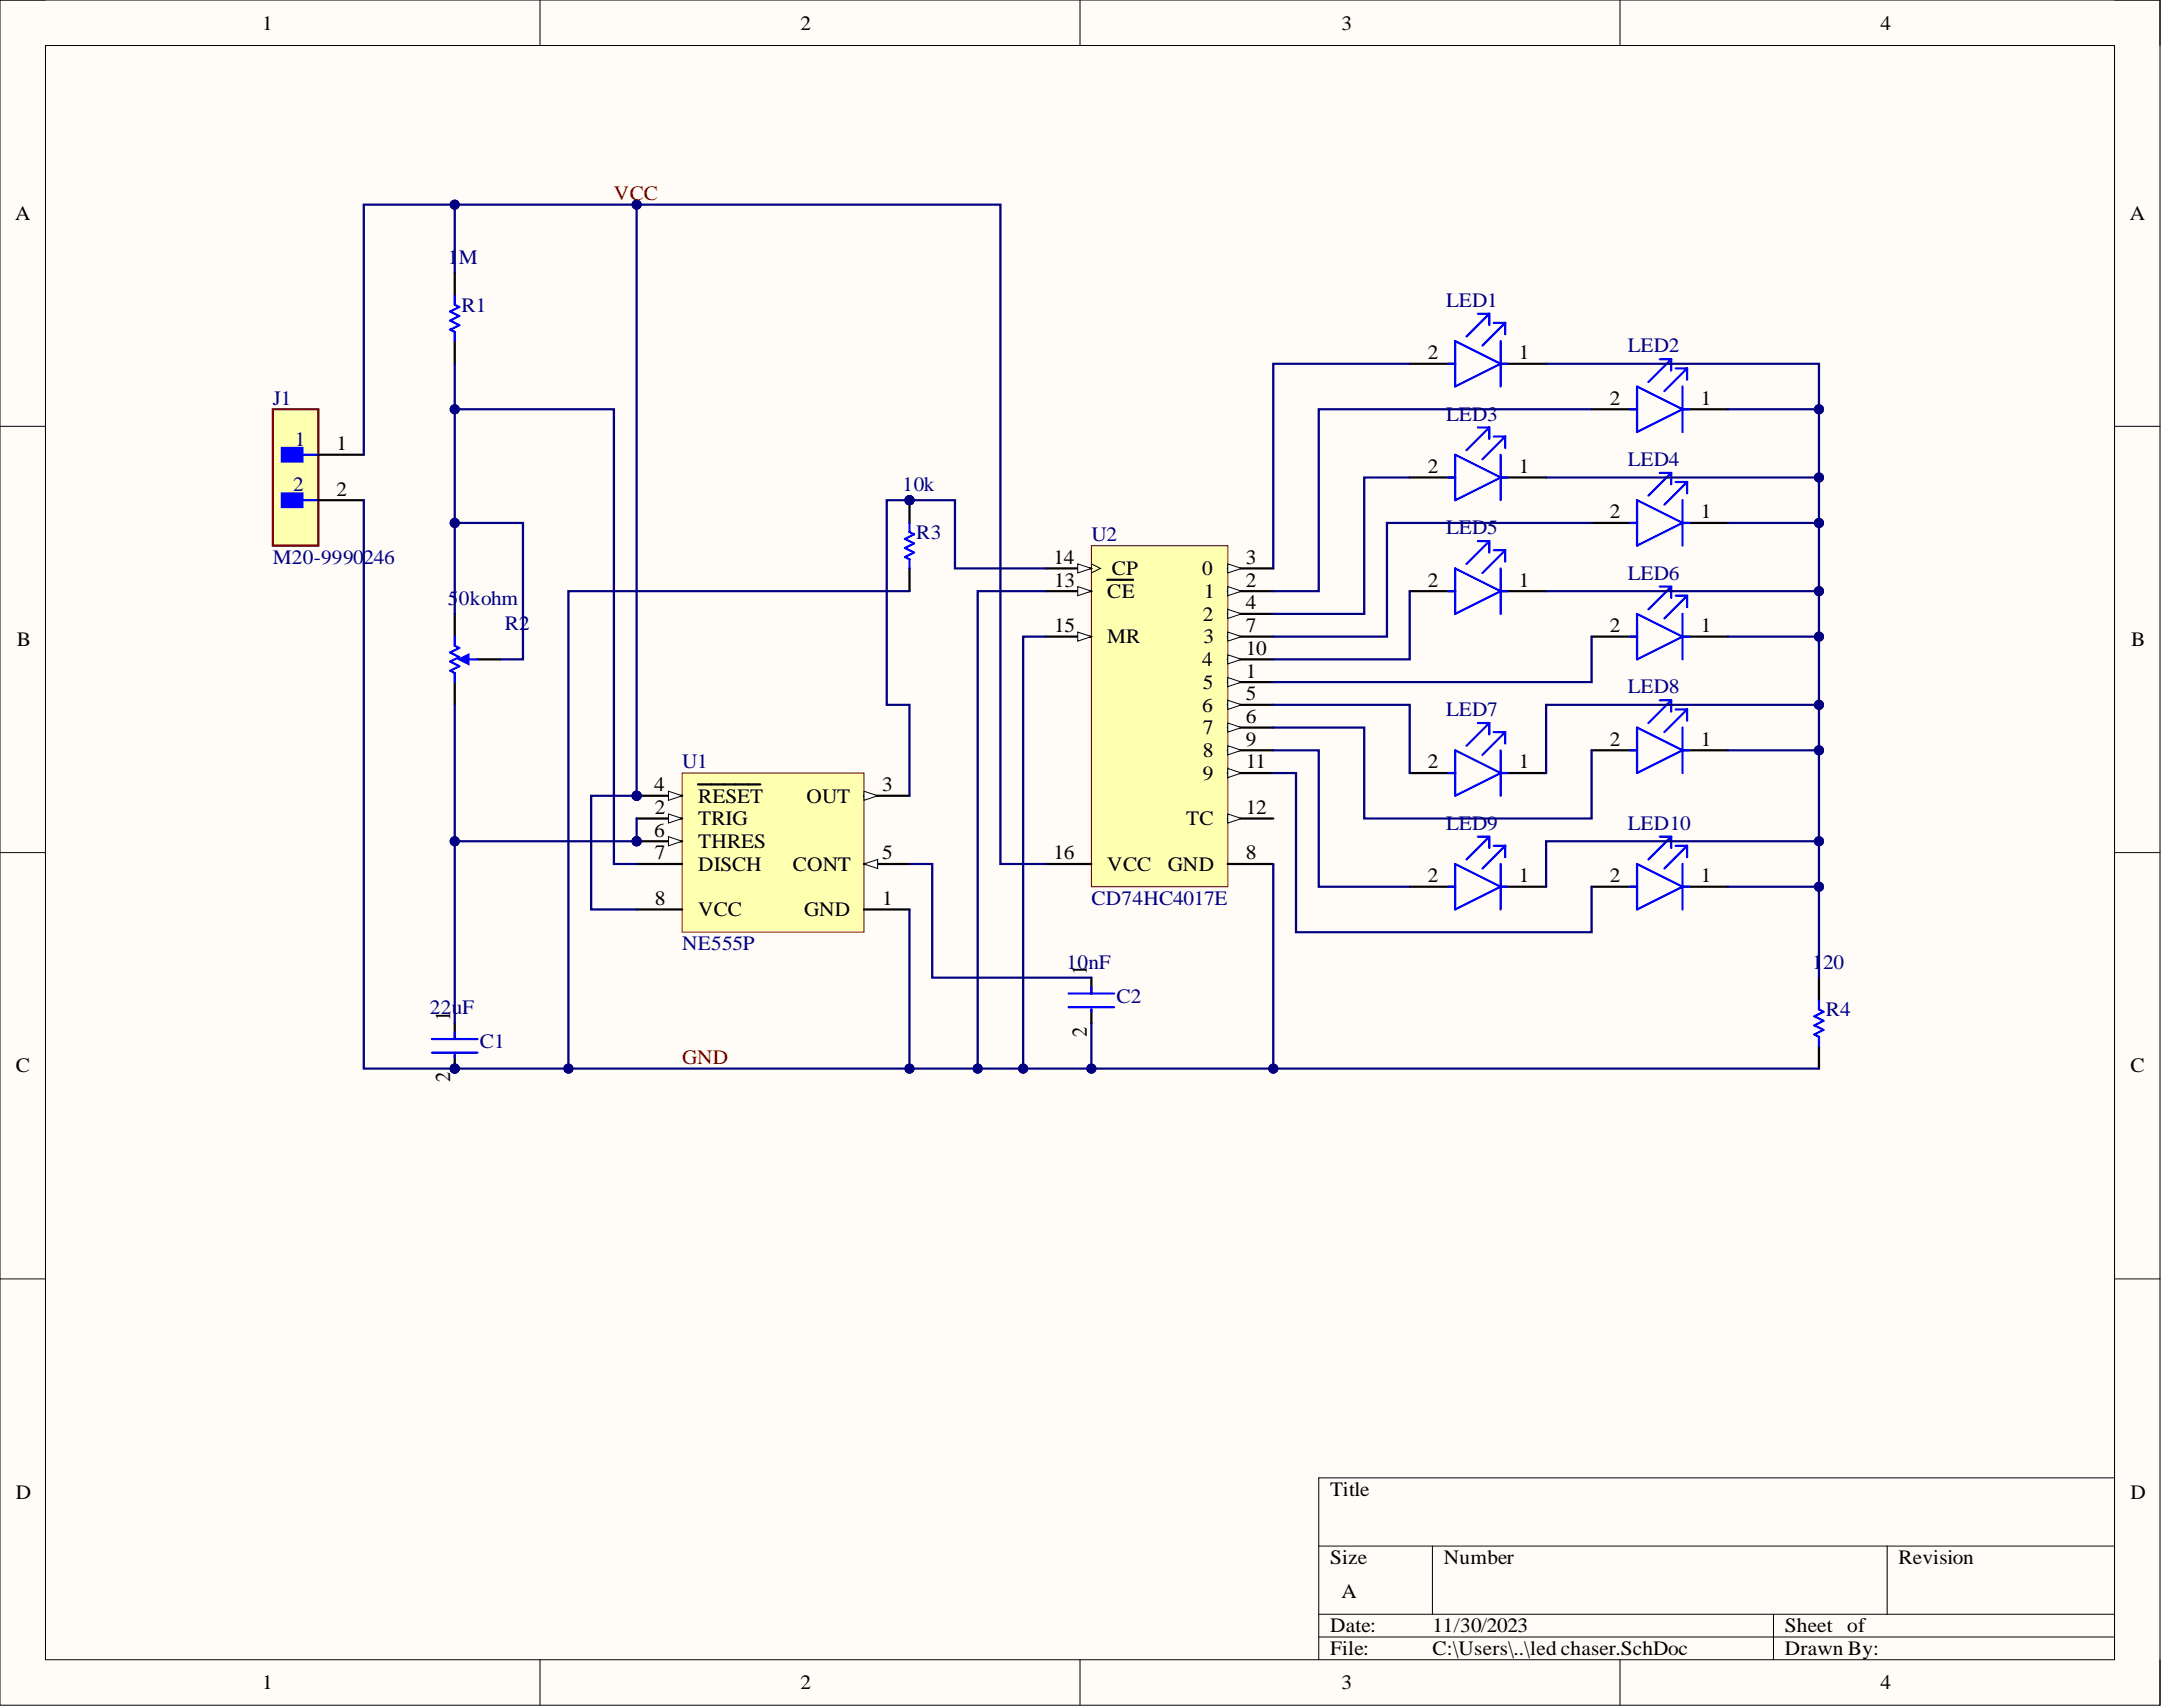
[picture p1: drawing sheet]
<svg xmlns="http://www.w3.org/2000/svg" width="241mm" height="190mm" viewBox="0 0 241 190" stroke-linecap="round" stroke-linejoin="round" font-family="sans-serif">
<defs><g id="words">
<g font-size="2.4">
<text x="50.2" y="113.9" transform="rotate(-90 50.2 113.9)">1</text>
<text x="121.3" y="108.9" transform="rotate(-90 121.3 108.9)">1</text>
<text x="121.3" y="115.7" transform="rotate(-90 121.3 115.7)">2</text>
<text x="50.2" y="120.8" transform="rotate(-90 50.2 120.8)">2</text>
</g>
<g font-size="2.3">
<text x="29.3" y="3.3">1</text>
<text x="89.3" y="3.3">2</text>
<text x="149.7" y="3.3">3</text>
<text x="209.9" y="3.3">4</text>
<text x="1.7" y="24.5">A</text>
<text x="237.7" y="24.5">A</text>
<text x="159.4" y="40.1">2</text>
<text x="169.5" y="40.1">1</text>
<text x="179.7" y="45.2">2</text>
<text x="189.8" y="45.2">1</text>
<text x="37.6" y="50.2">1</text>
<text x="159.4" y="52.8">2</text>
<text x="169.5" y="52.8">1</text>
<text x="37.6" y="55.3">2</text>
<text x="179.7" y="57.9">2</text>
<text x="189.8" y="57.9">1</text>
<text x="117.6" y="62.9">14</text>
<text x="117.7" y="65.5">13</text>
<text x="124.1" y="64.2">CP</text>
<text x="134.2" y="64.2">0</text>
<text x="139.1" y="62.9">3</text>
<text x="139.1" y="65.5">2</text>
<text x="159.4" y="65.5">2</text>
<text x="169.5" y="65.5">1</text>
<text x="117.7" y="70.5">15</text>
<text x="123.6" y="66.7">CE</text>
<text x="123.6" y="71.8">MR</text>
<text x="134.2" y="69.3">2</text>
<text x="134.3" y="71.8">3</text>
<text x="134.4" y="66.7">1</text>
<text x="139.1" y="68">4</text>
<text x="139.1" y="70.5">7</text>
<text x="179.7" y="70.5">2</text>
<text x="189.8" y="70.5">1</text>
<text x="1.9" y="72.1">B</text>
<text x="134.2" y="74.3">4</text>
<text x="134.2" y="76.9">5</text>
<text x="139.1" y="75.6">1</text>
<text x="139.1" y="73.1">10</text>
<text x="237.9" y="72.1">B</text>
<text x="134.2" y="79.4">6</text>
<text x="134.2" y="82">7</text>
<text x="139.1" y="78.2">5</text>
<text x="139.1" y="80.7">6</text>
<text x="139.1" y="83.2">9</text>
<text x="179.7" y="83.2">2</text>
<text x="189.8" y="83.2">1</text>
<text x="73" y="88.3">4</text>
<text x="77.9" y="89.6">RESET</text>
<text x="90" y="89.6">OUT</text>
<text x="98.5" y="88.3">3</text>
<text x="134.2" y="84.5">8</text>
<text x="134.2" y="87">9</text>
<text x="139.1" y="85.8">11</text>
<text x="159.4" y="85.8">2</text>
<text x="169.5" y="85.8">1</text>
<text x="73" y="93.4">6</text>
<text x="73.1" y="90.8">2</text>
<text x="73.1" y="95.9">7</text>
<text x="77.9" y="92.1">TRIG</text>
<text x="77.9" y="94.6">THRES</text>
<text x="98.5" y="95.9">5</text>
<text x="117.6" y="95.9">16</text>
<text x="132.4" y="92.1">TC</text>
<text x="139.1" y="90.8">12</text>
<text x="139.1" y="95.9">8</text>
<text x="73.1" y="101">8</text>
<text x="77.9" y="97.2">DISCH</text>
<text x="88.5" y="97.2">CONT</text>
<text x="98.5" y="101">1</text>
<text x="123.6" y="97.2">VCC</text>
<text x="130.4" y="97.2">GND</text>
<text x="159.4" y="98.5">2</text>
<text x="169.5" y="98.5">1</text>
<text x="179.7" y="98.5">2</text>
<text x="189.8" y="98.5">1</text>
<text x="77.9" y="102.3">VCC</text>
<text x="89.7" y="102.3">GND</text>
<text x="1.8" y="119.7">C</text>
<text x="237.8" y="119.7">C</text>
<text x="1.8" y="167.3">D</text>
<text x="148.5" y="167">Title</text>
<text x="237.8" y="167.3">D</text>
<text x="148.5" y="174.6">Size</text>
<text x="149.7" y="178.4">A</text>
<text x="161.1" y="174.6">Number</text>
<text x="211.9" y="174.6">Revision</text>
<text x="148.5" y="182.2">Date:</text>
<text x="148.5" y="184.7">File:</text>
<text x="159.9" y="182.2">11/30/2023</text>
<text x="159.9" y="184.7">C:\Users\..\led chaser.SchDoc</text>
<text x="199.2" y="182.2">Sheet of</text>
<text x="199.2" y="184.7">Drawn By:</text>
<text x="29.3" y="188.5">1</text>
<text x="89.3" y="188.5">2</text>
<text x="149.7" y="188.5">3</text>
<text x="209.9" y="188.5">4</text>
</g>
<g font-size="2.3" fill="#800000">
<text x="68.5" y="22.3">VCC</text>
<text x="76.1" y="118.7">GND</text>
</g>
<g font-size="2.3" fill="#000080">
<text x="50" y="29.4">1</text>
<text x="51.2" y="29.4">M</text>
<text x="51.5" y="34.8">R1</text>
<text x="161.4" y="34.3">LED1</text>
<text x="181.7" y="39.3">LED2</text>
<text x="30.5" y="45.2">J1</text>
<text x="161.4" y="46.9">LED3</text>
<text x="32.9" y="49.7">1</text>
<text x="181.7" y="52">LED4</text>
<text x="32.7" y="54.8">2</text>
<text x="100.7" y="54.8">10k</text>
<text x="161.4" y="59.6">LED5</text>
<text x="30.5" y="62.9">M20-9990246</text>
<text x="102.3" y="60.1">R3</text>
<text x="121.8" y="60.4">U2</text>
<text x="181.7" y="64.7">LED6</text>
<text x="50" y="67.5">5</text>
<text x="51.2" y="67.5">0kohm</text>
<text x="56.3" y="70.3">R2</text>
<text x="181.7" y="77.4">LED8</text>
<text x="161.4" y="79.9">LED7</text>
<text x="76.1" y="85.8">U1</text>
<text x="161.4" y="92.6">LED9</text>
<text x="181.7" y="92.6">LED10</text>
<text x="121.8" y="101">CD74HC4017E</text>
<text x="76.1" y="106.1">NE555P</text>
<text x="48" y="113.2">22uF</text>
<text x="119" y="108.1">10nF</text>
<text x="124.6" y="111.9">C2</text>
<text x="202.3" y="108.1">1</text>
<text x="203.5" y="108.1">20</text>
<text x="203.8" y="113.4">R4</text>
<text x="53.5" y="117">C1</text>
</g>
</g></defs>
<path d="M0 0h241.1v190.3h-241.1z" fill-rule="evenodd" fill="#fffcf8"/>
<path d="M0 0h241.1v190.3h-241.1z" fill="none" stroke="#000" stroke-width=".11"/>
<path d="M5.1 5.1h230.9v180.1h-230.9z" fill-rule="evenodd" fill="#fffcf8"/>
<g fill="none" stroke="#000" stroke-width=".11">
<path d="M0 0h5.1M5.1 5.1h230.9v180.1h-230.9zM60.3 0v5.1M120.5 0v5.1M180.8 0v5.1M236 0h5.1v5.1M0 47.6h5.1M236 47.6h5.1M0 95.2h5.1M236 95.2h5.1M0 142.7h5.1M236 142.7h5.1"/>
<path d="M147.2 172.5h88.8M159.9 172.5v7.7M210.6 172.5v7.7M236 164.9h-88.8v20.3M60.3 185.2v5.1M120.5 185.2v5.1M147.2 180.2h88.8M147.2 182.7h88.8M180.8 185.2v5.1M197.9 180.2v5M241.1 185.2v5.1"/>
</g>
<circle cx="71.1" cy="88.8" r=".51" fill="#000080"/>
<circle cx="71.1" cy="88.8" r=".51" fill="none" stroke="#000080" stroke-width=".11"/>
<circle cx="71.1" cy="93.9" r=".51" fill="#000080"/>
<circle cx="71.1" cy="93.9" r=".51" fill="none" stroke="#000080" stroke-width=".11"/>
<path d="M76.1 86.3h20.3v17.7h-20.3z" fill-rule="evenodd" fill="#ffffb0"/>
<path d="M76.1 86.3h20.3v17.7h-20.3z" fill="none" stroke="#800000" stroke-width=".11"/>
<path d="M71.1 91.3h5M96.4 101.5h5.1" fill="none" stroke="#000" stroke-width=".25"/>
<path d="M74.6 90.8l1.5 .5-1.5 .6z" fill="#f8fcff"/>
<path d="M74.6 90.8l1.5 .5-1.5 .6z" fill="none" stroke="#000" stroke-width=".11"/>
<path d="M96.4 88.8h5.1" fill="none" stroke="#000" stroke-width=".25"/>
<path d="M96.4 88.3l1.6 .5-1.6 .5z" fill="#f8fcff"/>
<path d="M96.4 88.3l1.6 .5-1.6 .5z" fill="none" stroke="#000" stroke-width=".11"/>
<path d="M71.1 88.8h5" fill="none" stroke="#000" stroke-width=".25"/>
<path d="M74.6 88.3l1.5 .5-1.5 .5z" fill="#f8fcff"/>
<path d="M74.6 88.3l1.5 .5-1.5 .5z" fill="none" stroke="#000" stroke-width=".11"/>
<path d="M77.9 87.5h7" fill="none" stroke="#000" stroke-width=".25"/>
<circle cx="71.1" cy="88.8" r=".51" fill="#000080"/>
<circle cx="71.1" cy="88.8" r=".51" fill="none" stroke="#000080" stroke-width=".11"/>
<path d="M96.4 96.4h5.1" fill="none" stroke="#000" stroke-width=".25"/>
<path d="M96.4 96.4l1.6-.5v1z" fill="#f8fcff"/>
<path d="M96.4 96.4l1.6-.5v1z" fill="none" stroke="#000" stroke-width=".11"/>
<path d="M71.1 93.9h5" fill="none" stroke="#000" stroke-width=".25"/>
<path d="M74.6 93.4l1.5 .5-1.5 .5z" fill="#f8fcff"/>
<path d="M74.6 93.4l1.5 .5-1.5 .5z" fill="none" stroke="#000" stroke-width=".11"/>
<circle cx="71.1" cy="93.9" r=".51" fill="#000080"/>
<circle cx="71.1" cy="93.9" r=".51" fill="none" stroke="#000080" stroke-width=".11"/>
<path d="M71.1 96.4h5M71.1 101.5h5" fill="none" stroke="#000" stroke-width=".25"/>
<path d="M121.8 60.9h15.2v38.1h-15.2z" fill-rule="evenodd" fill="#ffffb0"/>
<path d="M121.8 60.9h15.2v38.1h-15.2z" fill="none" stroke="#800000" stroke-width=".11"/>
<path d="M116.7 66h5.1" fill="none" stroke="#000" stroke-width=".25"/>
<path d="M120.3 65.5l1.5 .5-1.5 .5z" fill="#f8fcff"/>
<path d="M120.3 65.5l1.5 .5-1.5 .5z" fill="none" stroke="#000" stroke-width=".11"/>
<path d="M116.7 63.4h5.1M123.6 64.7h2.9" fill="none" stroke="#000" stroke-width=".25"/>
<path d="M120.3 62.9l1.5 .5-1.5 .5z" fill="#f8fcff"/>
<path d="M120.3 62.9l1.5 .5-1.5 .5zM121.8 62.9l1 .5-1 .5" fill="none" stroke="#000" stroke-width=".11"/>
<path d="M116.7 71h5.1" fill="none" stroke="#000" stroke-width=".25"/>
<path d="M120.3 70.5l1.5 .5-1.5 .6z" fill="#f8fcff"/>
<path d="M120.3 70.5l1.5 .5-1.5 .6z" fill="none" stroke="#000" stroke-width=".11"/>
<path d="M137 76.1h5.1" fill="none" stroke="#000" stroke-width=".25"/>
<path d="M137 75.6l1.6 .5-1.6 .5z" fill="#f8fcff"/>
<path d="M137 75.6l1.6 .5-1.6 .5z" fill="none" stroke="#000" stroke-width=".11"/>
<path d="M137 63.4h5.1" fill="none" stroke="#000" stroke-width=".25"/>
<path d="M137 62.9l1.6 .5-1.6 .5z" fill="#f8fcff"/>
<path d="M137 62.9l1.6 .5-1.6 .5z" fill="none" stroke="#000" stroke-width=".11"/>
<path d="M137 68.5h5.1" fill="none" stroke="#000" stroke-width=".25"/>
<path d="M137 68l1.6 .5-1.6 .5z" fill="#f8fcff"/>
<path d="M137 68l1.6 .5-1.6 .5z" fill="none" stroke="#000" stroke-width=".11"/>
<path d="M137 78.7h5.1" fill="none" stroke="#000" stroke-width=".25"/>
<path d="M137 78.2l1.6 .5-1.6 .5z" fill="#f8fcff"/>
<path d="M137 78.2l1.6 .5-1.6 .5z" fill="none" stroke="#000" stroke-width=".11"/>
<path d="M137 81.2h5.1" fill="none" stroke="#000" stroke-width=".25"/>
<path d="M137 80.7l1.6 .5-1.6 .5z" fill="#f8fcff"/>
<path d="M137 80.7l1.6 .5-1.6 .5z" fill="none" stroke="#000" stroke-width=".11"/>
<path d="M137 71h5.1" fill="none" stroke="#000" stroke-width=".25"/>
<path d="M137 70.5l1.6 .5-1.6 .6z" fill="#f8fcff"/>
<path d="M137 70.5l1.6 .5-1.6 .6z" fill="none" stroke="#000" stroke-width=".11"/>
<path d="M137 83.7h5.1" fill="none" stroke="#000" stroke-width=".25"/>
<path d="M137 83.2l1.6 .5-1.6 .5z" fill="#f8fcff"/>
<path d="M137 83.2l1.6 .5-1.6 .5z" fill="none" stroke="#000" stroke-width=".11"/>
<path d="M137 73.6h5.1" fill="none" stroke="#000" stroke-width=".25"/>
<path d="M137 73.1l1.6 .5-1.6 .5z" fill="#f8fcff"/>
<path d="M137 73.1l1.6 .5-1.6 .5z" fill="none" stroke="#000" stroke-width=".11"/>
<path d="M137 86.3h5.1" fill="none" stroke="#000" stroke-width=".25"/>
<path d="M137 85.8l1.6 .5-1.6 .5z" fill="#f8fcff"/>
<path d="M137 85.8l1.6 .5-1.6 .5z" fill="none" stroke="#000" stroke-width=".11"/>
<path d="M137 91.3h5.1" fill="none" stroke="#000" stroke-width=".25"/>
<path d="M137 90.8l1.6 .5-1.6 .6z" fill="#f8fcff"/>
<path d="M137 90.8l1.6 .5-1.6 .6z" fill="none" stroke="#000" stroke-width=".11"/>
<path d="M137 66h5.1" fill="none" stroke="#000" stroke-width=".25"/>
<path d="M137 65.5l1.6 .5-1.6 .5z" fill="#f8fcff"/>
<path d="M137 65.5l1.6 .5-1.6 .5z" fill="none" stroke="#000" stroke-width=".11"/>
<path d="M50.8 68.5v2.5M50.8 76.1v2.6M53.3 73.6h2.5M116.7 96.4h5.1M137 96.4h5.1" fill="none" stroke="#000" stroke-width=".25"/>
<path d="M50.8 71v1.1l.5 .2-1.1 .5 1.1 .5-1.1 .5 1.1 .5-1.1 .6 .6 .2v1M52.3 73.6h1" fill="none" stroke="#00f" stroke-width=".25"/>
<path d="M51.3 73.6l1-.5v1z" fill="#00f"/>
<g fill="none" stroke="#00f" stroke-width=".25">
<path d="M162.4 38.1l5.1 2.5-5.1 2.5zM164.9 35h1.3M166.2 35l-2.5 2.6M166.2 35v1.3M166.7 36h1.3M167.5 38.1v5M168 36l-2.5 2.6M168 36v1.3M161.6 40.6h.8M161.6 53.3h.8M162.4 50.7l5.1 2.6-5.1 2.5zM164.9 47.7h1.3"/>
<path d="M166.2 47.7v1.3M166.2 47.7l-2.5 2.5M166.7 48.7h1.3M167.5 50.7v5.1M167.5 40.6h.7M167.5 53.3h.7M168 48.7v1.3M168 48.7l-2.5 2.6M182 45.7h.7M182 58.4h.7M182.7 43.1l5.1 2.6-5.1 2.5zM182.7 55.8l5.1 2.6-5.1 2.5z"/>
<path d="M185.2 40.1h1.3M185.2 52.8h1.3M186.5 40.1l-2.5 2.5M186.5 40.1v1.3M186.5 52.8v1.2M186.5 52.8l-2.5 2.5M187 41.1h1.3M187 53.8h1.3M187.8 43.1v5.1M187.8 55.8v5.1M187.8 45.7h.7M187.8 58.4h.7"/>
<path d="M188.3 41.1l-2.5 2.5M188.3 41.1v1.3M188.3 53.8v1.3M188.3 53.8l-2.5 2.5M51.3 73.6l1-.5v1zM161.6 66h.8M162.4 63.4l5.1 2.6-5.1 2.5zM164.9 60.4h1.3M166.2 60.4v1.3M166.2 60.4l-2.5 2.5M166.7 61.4h1.3M167.5 63.4v5.1"/>
<path d="M167.5 66h.7M168 61.4v1.3M168 61.4l-2.5 2.5M182 71h.7M182.7 68.5l5.1 2.5-5.1 2.6zM185.2 65.5h1.3M185.2 78.2h1.3M186.5 65.5v1.2M186.5 78.2v1.2M186.5 65.5l-2.5 2.5M186.5 78.2l-2.5 2.5M187 66.5h1.3"/>
<path d="M187 79.2h1.3M187.8 68.5v5.1M187.8 71h.7M188.3 66.5v1.2M188.3 79.2v1.2M188.3 66.5l-2.5 2.5M188.3 79.2l-2.5 2.5M161.6 86.3h.8M161.6 99h.8M162.4 83.7l5.1 2.6-5.1 2.5zM162.4 96.4l5.1 2.6-5.1 2.5zM164.9 80.7h1.3"/>
<path d="M164.9 93.4h1.3M166.2 80.7v1.3M166.2 93.4v1.2M166.2 80.7l-2.5 2.5M166.2 93.4l-2.5 2.5M166.7 81.7h1.3M166.7 94.4h1.3M167.5 83.7v5.1M167.5 96.4v5.1M167.5 86.3h.7M167.5 99h.7M168 81.7v1.3"/>
<path d="M168 94.4v1.3M168 81.7l-2.5 2.5M168 94.4l-2.5 2.5M182 99h.7M182 83.7h.7M182.7 81.2l5.1 2.5-5.1 2.6zM182.7 96.4l5.1 2.6-5.1 2.5zM185.2 93.4h1.3M186.5 93.4v1.2M186.5 93.4l-2.5 2.5M187 94.4h1.3M187.8 99h.7"/>
<path d="M187.8 81.2v5.1M187.8 96.4v5.1M187.8 83.7h.7M188.3 94.4v1.3M188.3 94.4l-2.5 2.5"/>
</g>
<g fill="none" stroke="#000" stroke-width=".25">
<path d="M157.3 40.6h5.1M157.3 53.3h5.1M167.5 40.6h5.1M167.5 53.3h5.1M177.6 45.7h5.1M177.6 58.4h5.1M187.8 45.7h5.1M187.8 58.4h5.1M157.3 66h5.1M167.5 66h5.1M177.6 71h5.1M187.8 71h5.1"/>
<path d="M157.3 86.3h5.1M157.3 99h5.1M167.5 86.3h5.1M167.5 99h5.1M177.6 99h5.1M177.6 83.7h5.1M187.8 99h5.1M187.8 83.7h5.1"/>
</g>
<circle cx="101.5" cy="55.8" r=".51" fill="#000080"/>
<circle cx="101.5" cy="55.8" r=".51" fill="none" stroke="#000080" stroke-width=".11"/>
<path d="M101.5 55.8v2.6" fill="none" stroke="#000" stroke-width=".25"/>
<circle cx="101.5" cy="55.8" r=".51" fill="#000080"/>
<circle cx="101.5" cy="55.8" r=".51" fill="none" stroke="#000080" stroke-width=".11"/>
<path d="M101.5 63.4v2.6" fill="none" stroke="#000" stroke-width=".25"/>
<path d="M101.5 58.4v1l.5 .2-1 .5 1 .5-1 .6 1 .5-1 .5 .5 .2v1" fill="none" stroke="#00f" stroke-width=".25"/>
<circle cx="50.8" cy="119.3" r=".51" fill="#000080"/>
<circle cx="50.8" cy="119.3" r=".51" fill="none" stroke="#000080" stroke-width=".11"/>
<path d="M50.8 114.2v1.8M50.8 117.7v1.6" fill="none" stroke="#000" stroke-width=".25"/>
<circle cx="50.8" cy="119.3" r=".51" fill="#000080"/>
<circle cx="50.8" cy="119.3" r=".51" fill="none" stroke="#000080" stroke-width=".11"/>
<path d="M48.2 116h5.1M48.2 117.5h5.1M50.8 115.2v.8M50.8 117.7v.3" fill="none" stroke="#00f" stroke-width=".25"/>
<path d="M30.5 45.7h5v15.2h-5z" fill-rule="evenodd" fill="#ffffb0"/>
<path d="M30.5 45.7h5v15.2h-5z" fill="none" stroke="#800000" stroke-width=".25"/>
<path d="M31.5 50h2.3v1.5h-2.3z" fill-rule="evenodd" fill="#00f"/>
<path d="M31.5 50h2.3v1.5h-2.3zM33.8 50.7h1.7" fill="none" stroke="#00f" stroke-width=".25"/>
<path d="M31.5 55.1h2.3v1.5h-2.3z" fill-rule="evenodd" fill="#00f"/>
<path d="M50.8 33v1l.5 .3-1.1 .5 1.1 .5-1.1 .5 1.1 .5-1.1 .5 .6 .2v1.1M31.5 55.1h2.3v1.5h-2.3zM33.8 55.8h1.7M119.3 110.9h5M119.3 112.4h5M121.8 110.1v.8M121.8 112.7v.2M203 111.6v1.1l.5 .2-1 .5 1 .5-1 .5 1 .5-1 .6 .5 .2v1" fill="none" stroke="#00f" stroke-width=".25"/>
<path d="M50.8 30.5v2.5M50.8 38.1v2.5M35.5 50.7h5.1M35.5 55.8h5.1M121.8 109.1v1.8M121.8 112.7v1.5M203 109.1v2.5M203 116.7v2.6" fill="none" stroke="#000" stroke-width=".25"/>
<path d="M50.8 40.6v27.9" fill="none" stroke="#000080" stroke-width=".25"/>
<circle cx="50.8" cy="45.7" r=".51" fill="#000080"/>
<circle cx="50.8" cy="45.7" r=".51" fill="none" stroke="#000080" stroke-width=".11"/>
<circle cx="50.8" cy="58.4" r=".51" fill="#000080"/>
<circle cx="50.8" cy="58.4" r=".51" fill="none" stroke="#000080" stroke-width=".11"/>
<path d="M50.8 30.5v-7.7h-10.2v27.9" fill="none" stroke="#000080" stroke-width=".25"/>
<circle cx="50.8" cy="22.8" r=".51" fill="#000080"/>
<circle cx="50.8" cy="22.8" r=".51" fill="none" stroke="#000080" stroke-width=".11"/>
<path d="M50.8 119.3h152.2" fill="none" stroke="#000080" stroke-width=".25"/>
<circle cx="50.8" cy="119.3" r=".51" fill="#000080"/>
<circle cx="50.8" cy="119.3" r=".51" fill="none" stroke="#000080" stroke-width=".11"/>
<circle cx="63.4" cy="119.3" r=".51" fill="#000080"/>
<circle cx="63.4" cy="119.3" r=".51" fill="none" stroke="#000080" stroke-width=".11"/>
<circle cx="101.5" cy="119.3" r=".51" fill="#000080"/>
<circle cx="101.5" cy="119.3" r=".51" fill="none" stroke="#000080" stroke-width=".11"/>
<circle cx="109.1" cy="119.3" r=".51" fill="#000080"/>
<circle cx="109.1" cy="119.3" r=".51" fill="none" stroke="#000080" stroke-width=".11"/>
<circle cx="114.2" cy="119.3" r=".51" fill="#000080"/>
<circle cx="114.2" cy="119.3" r=".51" fill="none" stroke="#000080" stroke-width=".11"/>
<circle cx="121.8" cy="119.3" r=".51" fill="#000080"/>
<circle cx="121.8" cy="119.3" r=".51" fill="none" stroke="#000080" stroke-width=".11"/>
<circle cx="142.1" cy="119.3" r=".51" fill="#000080"/>
<circle cx="142.1" cy="119.3" r=".51" fill="none" stroke="#000080" stroke-width=".11"/>
<path d="M40.6 55.8v63.5h10.2" fill="none" stroke="#000080" stroke-width=".25"/>
<circle cx="50.8" cy="119.3" r=".51" fill="#000080"/>
<circle cx="50.8" cy="119.3" r=".51" fill="none" stroke="#000080" stroke-width=".11"/>
<path d="M157.3 40.6h-15.2v22.8M157.3 53.3h-5v15.2h-10.2M177.6 45.7h-30.4v20.3h-5.1M177.6 58.4h-22.8v12.6h-12.7M142.1 78.7h15.2v7.6M157.3 66v7.6h-15.2M177.6 71v5.1h-35.5M142.1 81.2h10.2v10.1h25.3v-7.6M142.1 83.7h5.1v15.3h10.1M142.1 86.3h2.5v17.7h33v-5M142.1 96.4v22.9" fill="none" stroke="#000080" stroke-width=".25"/>
<circle cx="142.1" cy="119.3" r=".51" fill="#000080"/>
<circle cx="142.1" cy="119.3" r=".51" fill="none" stroke="#000080" stroke-width=".11"/>
<path d="M116.7 71h-2.5v48.3" fill="none" stroke="#000080" stroke-width=".25"/>
<circle cx="114.2" cy="119.3" r=".51" fill="#000080"/>
<circle cx="114.2" cy="119.3" r=".51" fill="none" stroke="#000080" stroke-width=".11"/>
<path d="M116.7 66h-7.6v53.3" fill="none" stroke="#000080" stroke-width=".25"/>
<circle cx="109.1" cy="119.3" r=".51" fill="#000080"/>
<circle cx="109.1" cy="119.3" r=".51" fill="none" stroke="#000080" stroke-width=".11"/>
<path d="M71.1 91.3v2.6" fill="none" stroke="#000080" stroke-width=".25"/>
<circle cx="71.1" cy="93.9" r=".51" fill="#000080"/>
<circle cx="71.1" cy="93.9" r=".51" fill="none" stroke="#000080" stroke-width=".11"/>
<path d="M50.8 45.7h17.7v50.7h2.6" fill="none" stroke="#000080" stroke-width=".25"/>
<circle cx="50.8" cy="45.7" r=".51" fill="#000080"/>
<circle cx="50.8" cy="45.7" r=".51" fill="none" stroke="#000080" stroke-width=".11"/>
<path d="M50.8 58.4h7.6v15.2h-2.6" fill="none" stroke="#000080" stroke-width=".25"/>
<circle cx="50.8" cy="58.4" r=".51" fill="#000080"/>
<circle cx="50.8" cy="58.4" r=".51" fill="none" stroke="#000080" stroke-width=".11"/>
<path d="M71.1 88.8h-5.1v12.7h5.1" fill="none" stroke="#000080" stroke-width=".25"/>
<circle cx="71.1" cy="88.8" r=".51" fill="#000080"/>
<circle cx="71.1" cy="88.8" r=".51" fill="none" stroke="#000080" stroke-width=".11"/>
<path d="M101.5 66h-38.1v53.3" fill="none" stroke="#000080" stroke-width=".25"/>
<circle cx="63.4" cy="119.3" r=".51" fill="#000080"/>
<circle cx="63.4" cy="119.3" r=".51" fill="none" stroke="#000080" stroke-width=".11"/>
<path d="M172.6 40.6h30.4v68.5" fill="none" stroke="#000080" stroke-width=".25"/>
<circle cx="203" cy="99" r=".51" fill="#000080"/>
<circle cx="203" cy="99" r=".51" fill="none" stroke="#000080" stroke-width=".11"/>
<circle cx="203" cy="93.9" r=".51" fill="#000080"/>
<circle cx="203" cy="93.9" r=".51" fill="none" stroke="#000080" stroke-width=".11"/>
<circle cx="203" cy="83.7" r=".51" fill="#000080"/>
<circle cx="203" cy="83.7" r=".51" fill="none" stroke="#000080" stroke-width=".11"/>
<circle cx="203" cy="78.7" r=".51" fill="#000080"/>
<circle cx="203" cy="78.7" r=".51" fill="none" stroke="#000080" stroke-width=".11"/>
<circle cx="203" cy="71" r=".51" fill="#000080"/>
<circle cx="203" cy="71" r=".51" fill="none" stroke="#000080" stroke-width=".11"/>
<circle cx="203" cy="66" r=".51" fill="#000080"/>
<circle cx="203" cy="66" r=".51" fill="none" stroke="#000080" stroke-width=".11"/>
<circle cx="203" cy="58.4" r=".51" fill="#000080"/>
<circle cx="203" cy="58.4" r=".51" fill="none" stroke="#000080" stroke-width=".11"/>
<circle cx="203" cy="53.3" r=".51" fill="#000080"/>
<circle cx="203" cy="53.3" r=".51" fill="none" stroke="#000080" stroke-width=".11"/>
<circle cx="203" cy="45.7" r=".51" fill="#000080"/>
<circle cx="203" cy="45.7" r=".51" fill="none" stroke="#000080" stroke-width=".11"/>
<path d="M192.9 45.7h10.1" fill="none" stroke="#000080" stroke-width=".25"/>
<circle cx="203" cy="45.7" r=".51" fill="#000080"/>
<circle cx="203" cy="45.7" r=".51" fill="none" stroke="#000080" stroke-width=".11"/>
<path d="M172.6 53.3h30.4" fill="none" stroke="#000080" stroke-width=".25"/>
<circle cx="203" cy="53.3" r=".51" fill="#000080"/>
<circle cx="203" cy="53.3" r=".51" fill="none" stroke="#000080" stroke-width=".11"/>
<path d="M192.9 58.4h10.1" fill="none" stroke="#000080" stroke-width=".25"/>
<circle cx="203" cy="58.4" r=".51" fill="#000080"/>
<circle cx="203" cy="58.4" r=".51" fill="none" stroke="#000080" stroke-width=".11"/>
<path d="M172.6 66h30.4" fill="none" stroke="#000080" stroke-width=".25"/>
<circle cx="203" cy="66" r=".51" fill="#000080"/>
<circle cx="203" cy="66" r=".51" fill="none" stroke="#000080" stroke-width=".11"/>
<path d="M192.9 71h10.1" fill="none" stroke="#000080" stroke-width=".25"/>
<circle cx="203" cy="71" r=".51" fill="#000080"/>
<circle cx="203" cy="71" r=".51" fill="none" stroke="#000080" stroke-width=".11"/>
<path d="M192.9 83.7h10.1" fill="none" stroke="#000080" stroke-width=".25"/>
<circle cx="203" cy="83.7" r=".51" fill="#000080"/>
<circle cx="203" cy="83.7" r=".51" fill="none" stroke="#000080" stroke-width=".11"/>
<path d="M203 78.7h-30.4v7.6" fill="none" stroke="#000080" stroke-width=".25"/>
<circle cx="203" cy="78.7" r=".51" fill="#000080"/>
<circle cx="203" cy="78.7" r=".51" fill="none" stroke="#000080" stroke-width=".11"/>
<path d="M192.9 99h10.1" fill="none" stroke="#000080" stroke-width=".25"/>
<circle cx="203" cy="99" r=".51" fill="#000080"/>
<circle cx="203" cy="99" r=".51" fill="none" stroke="#000080" stroke-width=".11"/>
<path d="M203 93.9h-30.4v5.1" fill="none" stroke="#000080" stroke-width=".25"/>
<circle cx="203" cy="93.9" r=".51" fill="#000080"/>
<circle cx="203" cy="93.9" r=".51" fill="none" stroke="#000080" stroke-width=".11"/>
<path d="M50.8 93.9h20.3" fill="none" stroke="#000080" stroke-width=".25"/>
<circle cx="71.1" cy="93.9" r=".51" fill="#000080"/>
<circle cx="71.1" cy="93.9" r=".51" fill="none" stroke="#000080" stroke-width=".11"/>
<circle cx="50.8" cy="93.9" r=".51" fill="#000080"/>
<circle cx="50.8" cy="93.9" r=".51" fill="none" stroke="#000080" stroke-width=".11"/>
<path d="M50.8 22.8h60.9v73.6h5" fill="none" stroke="#000080" stroke-width=".25"/>
<circle cx="50.8" cy="22.8" r=".51" fill="#000080"/>
<circle cx="50.8" cy="22.8" r=".51" fill="none" stroke="#000080" stroke-width=".11"/>
<circle cx="71.1" cy="22.8" r=".51" fill="#000080"/>
<circle cx="71.1" cy="22.8" r=".51" fill="none" stroke="#000080" stroke-width=".11"/>
<path d="M50.8 78.7v35.5" fill="none" stroke="#000080" stroke-width=".25"/>
<circle cx="50.8" cy="93.9" r=".51" fill="#000080"/>
<circle cx="50.8" cy="93.9" r=".51" fill="none" stroke="#000080" stroke-width=".11"/>
<path d="M71.1 22.8v66" fill="none" stroke="#000080" stroke-width=".25"/>
<circle cx="71.1" cy="88.8" r=".51" fill="#000080"/>
<circle cx="71.1" cy="88.8" r=".51" fill="none" stroke="#000080" stroke-width=".11"/>
<circle cx="71.1" cy="22.8" r=".51" fill="#000080"/>
<circle cx="71.1" cy="22.8" r=".51" fill="none" stroke="#000080" stroke-width=".11"/>
<path d="M101.5 101.5v17.8" fill="none" stroke="#000080" stroke-width=".25"/>
<circle cx="101.5" cy="119.3" r=".51" fill="#000080"/>
<circle cx="101.5" cy="119.3" r=".51" fill="none" stroke="#000080" stroke-width=".11"/>
<path d="M101.5 96.4h2.5v12.7h17.8M121.8 114.2v5.1" fill="none" stroke="#000080" stroke-width=".25"/>
<circle cx="121.8" cy="119.3" r=".51" fill="#000080"/>
<circle cx="121.8" cy="119.3" r=".51" fill="none" stroke="#000080" stroke-width=".11"/>
<path d="M101.5 55.8h-2.5v22.9h2.5v10.1" fill="none" stroke="#000080" stroke-width=".25"/>
<circle cx="101.5" cy="55.8" r=".51" fill="#000080"/>
<circle cx="101.5" cy="55.8" r=".51" fill="none" stroke="#000080" stroke-width=".11"/>
<path d="M101.5 55.8h5.1v7.6h10.1" fill="none" stroke="#000080" stroke-width=".25"/>
<circle cx="101.5" cy="55.8" r=".51" fill="#000080"/>
<circle cx="101.5" cy="55.8" r=".51" fill="none" stroke="#000080" stroke-width=".11"/>
<use href="#words"/>
</svg>
